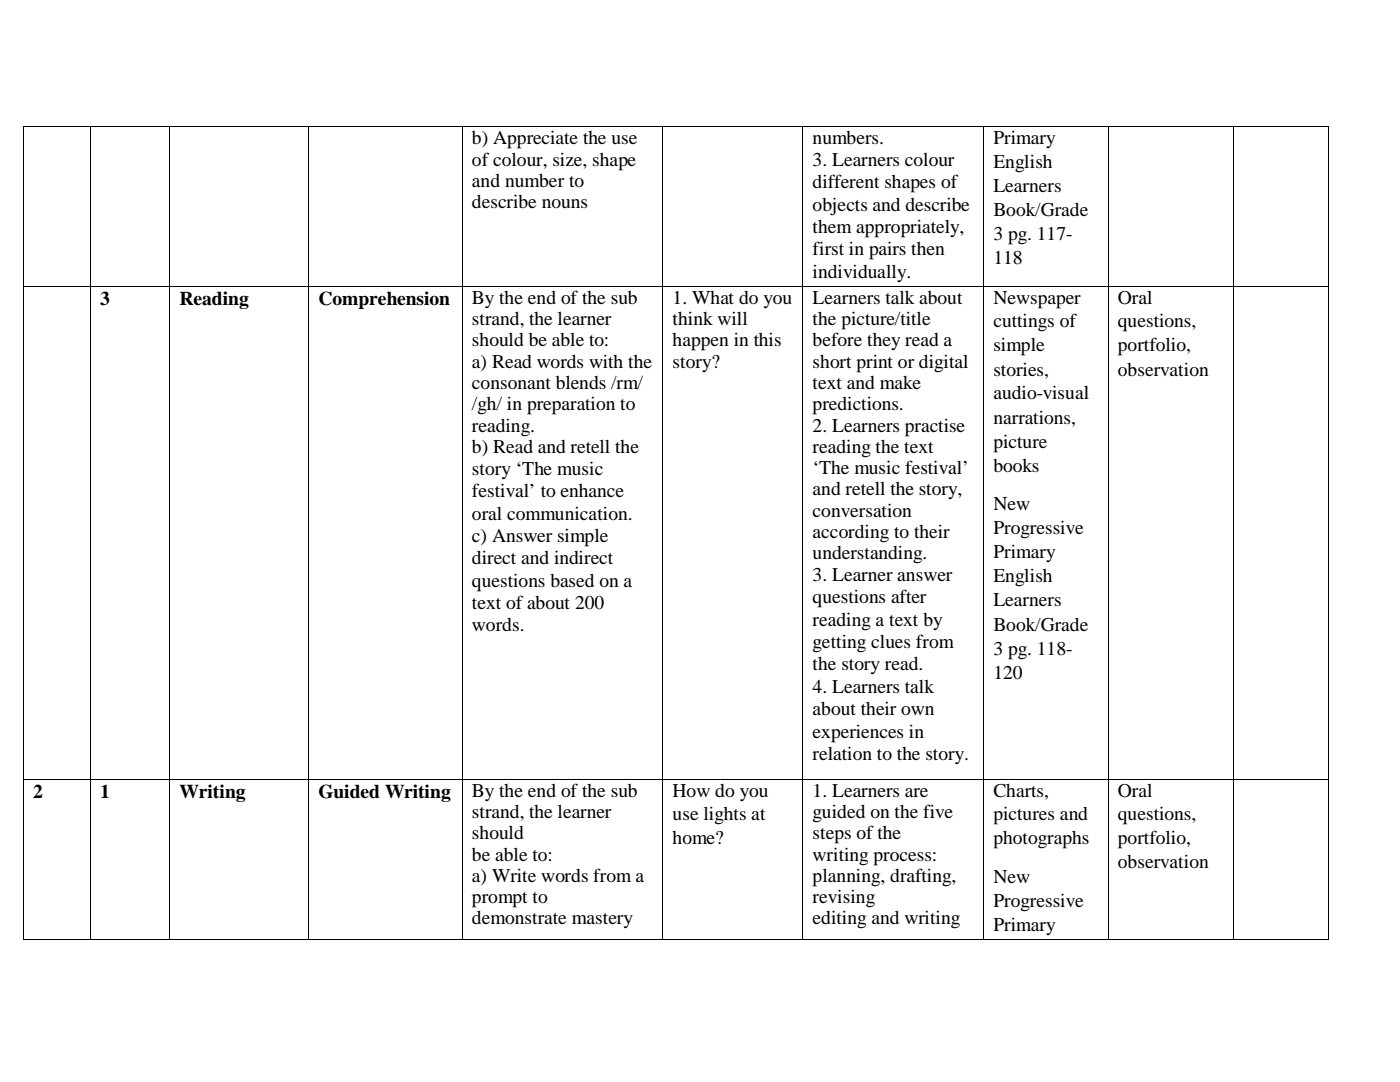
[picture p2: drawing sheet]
<svg xmlns="http://www.w3.org/2000/svg" width="279mm" height="216mm" viewBox="0 0 279 216" stroke-linecap="round" stroke-linejoin="round" font-family="sans-serif">
<defs><g id="words">
<g font-size="3.9">
<text x="94.2" y="28.7">b) Appreciate the use</text>
<text x="162.2" y="28.7">numbers.</text>
<text x="198.2" y="28.7">Primary</text>
<text x="94.2" y="33.1">of colour, size, shape</text>
<text x="162.2" y="33.1">3. Learners colour</text>
<text x="198.2" y="33.4">English</text>
<text x="94.2" y="37.3">and number to</text>
<text x="94.2" y="41.5">describe nouns</text>
<text x="162.2" y="37.6">different shapes of</text>
<text x="198.2" y="38.2">Learners</text>
<text x="162.2" y="42">objects and describe</text>
<text x="162.2" y="46.5">them appropriately,</text>
<text x="198.2" y="43.1">Book/Grade</text>
<text x="198.2" y="47.9">3 pg. 117-</text>
<text x="162.2" y="51">first in pairs then</text>
<text x="198.2" y="52.7">118</text>
<text x="162.2" y="55.4">individually.</text>
<text x="20" y="60.8">3</text>
<text x="35.8" y="60.8">Reading</text>
<text x="63.5" y="60.8">Comprehension</text>
<text x="94.2" y="60.6">By the end of the sub</text>
<text x="94.2" y="64.9">strand, the learner</text>
<text x="134.2" y="60.6">1. What do you</text>
<text x="134.2" y="64.9">think will</text>
<text x="162.2" y="60.6">Learners talk about</text>
<text x="162.2" y="64.9">the picture/title</text>
<text x="198.2" y="60.6">Newspaper</text>
<text x="198.2" y="65.3">cuttings of</text>
<text x="223.1" y="60.6">Oral</text>
<text x="223.1" y="65.3">questions,</text>
<text x="94.2" y="69.1">should be able to:</text>
<text x="134.2" y="69.1">happen in this</text>
<text x="162.2" y="69.1">before they read a</text>
<text x="198.2" y="70.1">simple</text>
<text x="223.1" y="70.1">portfolio,</text>
<text x="94.2" y="73.4">a) Read words with the</text>
<text x="94.2" y="77.6">consonant blends /rm/</text>
<text x="134.2" y="73.4">story?</text>
<text x="162.2" y="73.4">short print or digital</text>
<text x="162.2" y="77.6">text and make</text>
<text x="198.2" y="74.9">stories,</text>
<text x="223.1" y="74.9">observation</text>
<text x="94.2" y="81.9">/gh/ in preparation to</text>
<text x="162.2" y="81.9">predictions.</text>
<text x="198.2" y="79.7">audio-visual</text>
<text x="94.2" y="86.1">reading.</text>
<text x="162.2" y="86.1">2. Learners practise</text>
<text x="198.2" y="84.5">narrations,</text>
<text x="198.2" y="89.3">picture</text>
<text x="94.2" y="90.4">b) Read and retell the</text>
<text x="94.2" y="94.7">story ‘The music</text>
<text x="162.2" y="90.4">reading the text</text>
<text x="162.2" y="94.6">‘The music festival’</text>
<text x="198.2" y="94.1">books</text>
<text x="94.2" y="99.2">festival’ to enhance</text>
<text x="162.2" y="98.8">and retell the story,</text>
<text x="198.2" y="101.7">New</text>
<text x="94.2" y="103.7">oral communication.</text>
<text x="162.2" y="103.1">conversation</text>
<text x="162.2" y="107.3">according to their</text>
<text x="198.2" y="106.6">Progressive</text>
<text x="94.2" y="108.1">c) Answer simple</text>
<text x="94.2" y="112.6">direct and indirect</text>
<text x="162.2" y="111.5">understanding.</text>
<text x="198.2" y="111.4">Primary</text>
<text x="94.2" y="117.1">questions based on a</text>
<text x="162.2" y="115.9">3. Learner answer</text>
<text x="198.2" y="116.2">English</text>
<text x="94.2" y="121.5">text of about 200</text>
<text x="94.2" y="126">words.</text>
<text x="162.2" y="120.4">questions after</text>
<text x="162.2" y="124.9">reading a text by</text>
<text x="198.2" y="121">Learners</text>
<text x="198.2" y="125.8">Book/Grade</text>
<text x="162.2" y="129.3">getting clues from</text>
<text x="198.2" y="130.6">3 pg. 118-</text>
<text x="162.2" y="133.8">the story read.</text>
<text x="198.2" y="135.4">120</text>
<text x="162.2" y="138.3">4. Learners talk</text>
<text x="162.2" y="142.7">about their own</text>
<text x="162.2" y="147.2">experiences in</text>
<text x="162.2" y="151.7">relation to the story.</text>
<text x="6.6" y="159.2">2</text>
<text x="20" y="159.2">1</text>
<text x="35.8" y="159.2">Writing</text>
<text x="63.5" y="159.2">Guided Writing</text>
<text x="94.2" y="159">By the end of the sub</text>
<text x="134.2" y="159">How do you</text>
<text x="162.2" y="159">1. Learners are</text>
<text x="198.2" y="159">Charts,</text>
<text x="223.1" y="159">Oral</text>
<text x="94.2" y="163.2">strand, the learner</text>
<text x="94.2" y="167.5">should</text>
<text x="134.2" y="163.7">use lights at</text>
<text x="162.2" y="163.2">guided on the five</text>
<text x="162.2" y="167.5">steps of the</text>
<text x="198.2" y="163.7">pictures and</text>
<text x="223.1" y="163.7">questions,</text>
<text x="94.2" y="171.7">be able to:</text>
<text x="134.2" y="168.5">home?</text>
<text x="162.2" y="171.7">writing process:</text>
<text x="198.2" y="168.5">photographs</text>
<text x="223.1" y="168.5">portfolio,</text>
<text x="223.1" y="173.3">observation</text>
<text x="94.2" y="175.9">a) Write words from a</text>
<text x="162.2" y="175.9">planning, drafting,</text>
<text x="198.2" y="176.1">New</text>
<text x="94.2" y="180.2">prompt to</text>
<text x="94.2" y="184.4">demonstrate mastery</text>
<text x="162.2" y="180.2">revising</text>
<text x="162.2" y="184.4">editing and writing</text>
<text x="198.2" y="180.9">Progressive</text>
<text x="198.2" y="185.7">Primary</text>
</g>
</g></defs>
<g fill="#000">
<path d="M4.6 25.1h.2v.2h-.2zM17.9 25.1h.2v.2h-.2zM33.7 25.1h.2v.2h-.2zM61.5 25.1h.2v.2h-.2zM92.2 25.1h.1v.2h-.1zM132.2 25.1h.1v.2h-.1zM160.1 25.1h.2v.2h-.2zM196.2 25.1h.2v.2h-.2zM221.1 25.1h.1v.2h-.1zM246.1 25.1h.2v.2h-.2zM265 25.1h.2v.2h-.2zM4.6 57h.2v.2h-.2z"/>
<path d="M17.9 57h.2v.2h-.2zM33.7 57h.2v.2h-.2zM61.5 57h.2v.2h-.2zM92.2 57h.1v.2h-.1zM132.2 57h.1v.2h-.1zM160.1 57h.2v.2h-.2zM196.2 57h.2v.2h-.2zM221.1 57h.1v.2h-.1zM246.1 57h.2v.2h-.2zM265 57h.2v.2h-.2zM4.6 155.4h.2v.1h-.2zM17.9 155.4h.2v.1h-.2z"/>
<path d="M33.7 155.4h.2v.1h-.2zM61.5 155.4h.2v.1h-.2zM92.2 155.4h.1v.1h-.1zM132.2 155.4h.1v.1h-.1zM160.1 155.4h.2v.1h-.2zM196.2 155.4h.2v.1h-.2zM221.1 155.4h.1v.1h-.1zM246.1 155.4h.2v.1h-.2zM265 155.4h.2v.1h-.2zM4.6 187.3h.2v.2h-.2zM17.9 187.3h.2v.2h-.2zM33.7 187.3h.2v.2h-.2z"/>
<path d="M61.5 187.3h.2v.2h-.2zM92.2 187.3h.1v.2h-.1zM132.2 187.3h.1v.2h-.1zM160.1 187.3h.2v.2h-.2zM196.2 187.3h.2v.2h-.2zM221.1 187.3h.1v.2h-.1zM246.1 187.3h.2v.2h-.2zM265 187.3h.2v.2h-.2z"/>
</g>
<g fill="none" stroke="#000" stroke-width=".2">
<path d="M4.7 25.4v31.6M4.8 25.2h13.1M18 25.4v31.6M18.2 25.2h15.5M33.8 25.4v31.6M34 25.2h27.5M61.6 25.4v31.6M61.7 25.2h30.4M92.2 25.4v31.6M92.4 25.2h39.7M132.2 25.4v31.6M132.4 25.2h27.7"/>
<path d="M160.2 25.4v31.6M160.3 25.2h35.9M196.3 25.4v31.6M196.4 25.2h24.6M221.1 25.4v31.6M221.3 25.2h24.8M246.2 25.4v31.6M246.3 25.2h18.7M265.1 25.4v31.6M4.7 57.2v98.1M4.8 57.1h13.1M18 57.2v98.1"/>
<path d="M18.2 57.1h15.5M33.8 57.2v98.1M34 57.1h27.5M61.6 57.2v98.1M61.7 57.1h30.4M92.2 57.2v98.1M92.4 57.1h39.7M132.2 57.2v98.1M132.4 57.1h27.7M160.2 57.2v98.1M160.3 57.1h35.9M196.3 57.2v98.1"/>
<path d="M196.4 57.1h24.6M221.1 57.2v98.1M221.3 57.1h24.8M246.2 57.2v98.1M246.3 57.1h18.7M265.1 57.2v98.1M4.7 155.6v31.6M4.8 155.4h13.1M18 155.6v31.6M18.2 155.4h15.5M33.8 155.6v31.6M34 155.4h27.5"/>
<path d="M61.6 155.6v31.6M61.7 155.4h30.4M92.2 155.6v31.6M92.4 155.4h39.7M132.2 155.6v31.6M132.4 155.4h27.7M160.2 155.6v31.6M160.3 155.4h35.9M196.3 155.6v31.6M196.4 155.4h24.6M221.1 155.6v31.6M221.3 155.4h24.8"/>
<path d="M246.2 155.6v31.6M246.3 155.4h18.7M265.1 155.6v31.6M4.8 187.4h13.1M18.2 187.4h15.5M34 187.4h27.5M61.7 187.4h30.4M92.4 187.4h39.7M132.4 187.4h27.7M160.3 187.4h35.9M196.4 187.4h24.6M221.3 187.4h24.8"/>
<path d="M246.3 187.4h18.7"/>
</g>
<use href="#words"/>
</svg>
